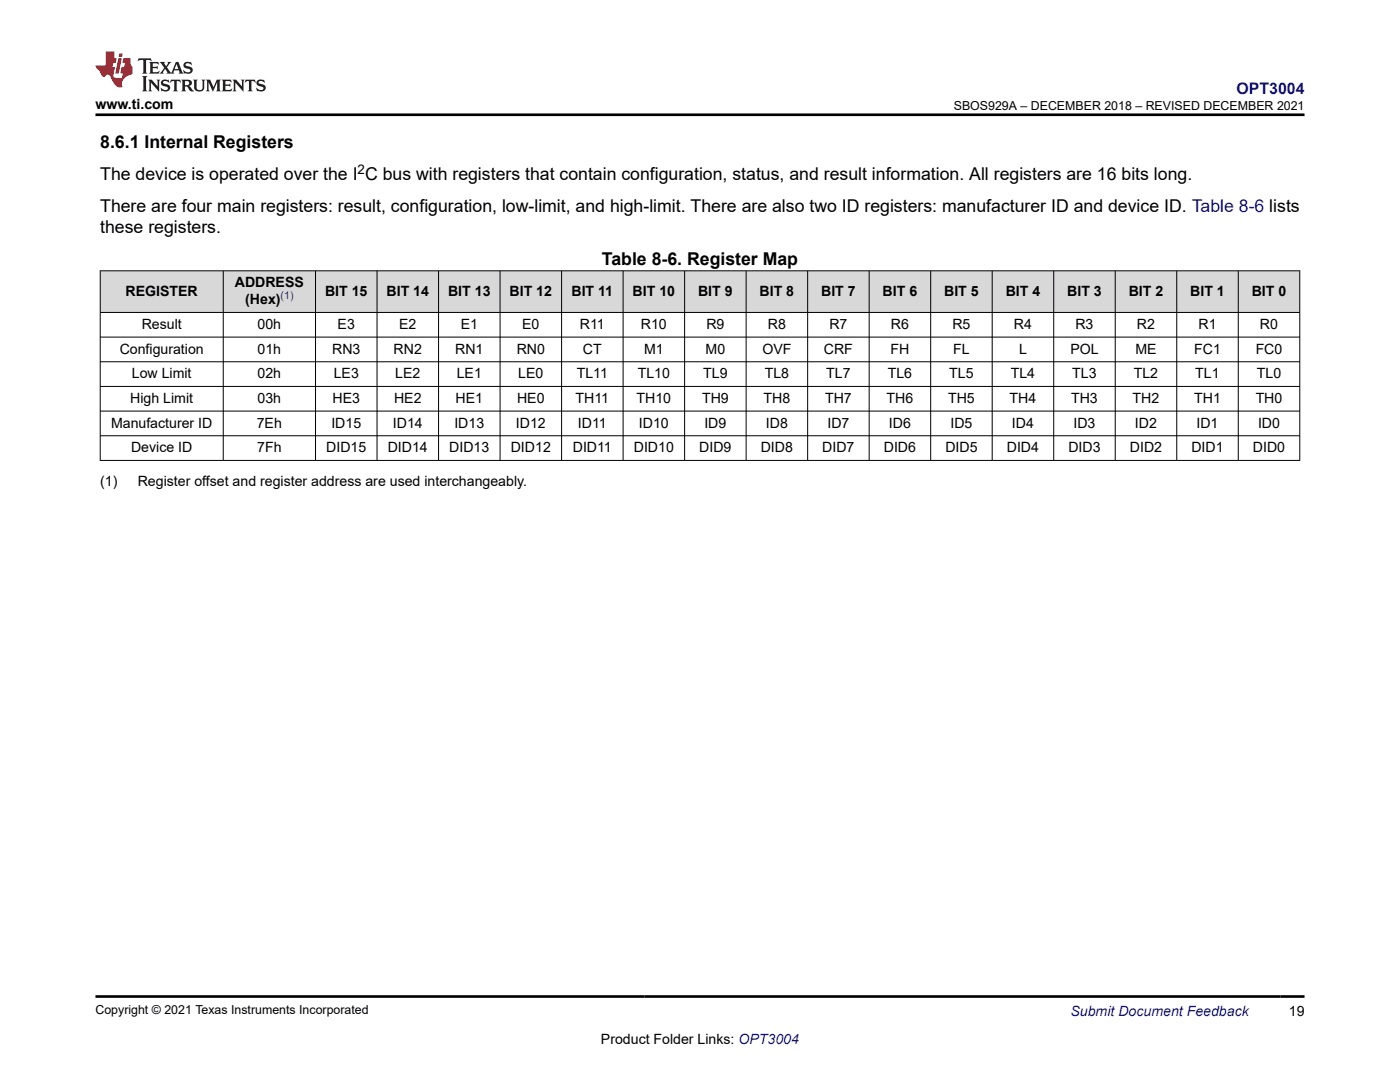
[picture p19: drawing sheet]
<svg xmlns="http://www.w3.org/2000/svg" width="279mm" height="216mm" viewBox="0 0 279 216" stroke-linecap="round" stroke-linejoin="round" font-family="sans-serif">
<defs><g id="words">
<g font-size="3.5">
<text x="20" y="29.6">8.6.1 Internal Registers</text>
<text x="20" y="35.9">The device is operated over the I C bus with registers that contain configuration, status, and result information. All registers are 16 bits long.</text>
<text x="20" y="42.3">There are four main registers: result, configuration, low-limit, and high-limit. There are also two ID registers: manufacturer ID and device ID. Table 8-6 lists</text>
<text x="20" y="46.5">these registers.</text>
<text x="120.1" y="52.9">Table 8-6. Register Map</text>
</g>
<text font-size="3.2" fill="#00f" x="246.8" y="18.7">OPT3004</text>
<g font-size="2.8">
<text x="19.1" y="21.8">www.ti.com</text>
<text x="25.1" y="59">REGISTER</text>
<text x="46.9" y="57.3">ADDRESS</text>
<text x="64.9" y="59">BIT 15</text>
<text x="77.2" y="59">BIT 14</text>
<text x="89.4" y="59">BIT 13</text>
<text x="101.7" y="59">BIT 12</text>
<text x="114.1" y="59">BIT 11</text>
<text x="126.3" y="59">BIT 10</text>
<text x="139.3" y="59">BIT 9</text>
<text x="151.6" y="59">BIT 8</text>
<text x="163.9" y="59">BIT 7</text>
<text x="176.2" y="59">BIT 6</text>
<text x="188.4" y="59">BIT 5</text>
<text x="200.7" y="59">BIT 4</text>
<text x="213" y="59">BIT 3</text>
<text x="225.3" y="59">BIT 2</text>
<text x="237.5" y="59">BIT 1</text>
<text x="249.8" y="59">BIT 0</text>
<text x="28.3" y="65.6">Result</text>
<text x="48.9" y="60.7">(Hex)</text>
<text x="51.4" y="65.6">00h</text>
<text x="67.4" y="65.6">E3</text>
<text x="79.7" y="65.6">E2</text>
<text x="91.9" y="65.6">E1</text>
<text x="104.2" y="65.6">E0</text>
<text x="115.7" y="65.6">R11</text>
<text x="127.9" y="65.6">R10</text>
<text x="141" y="65.6">R9</text>
<text x="153.2" y="65.6">R8</text>
<text x="165.5" y="65.6">R7</text>
<text x="177.8" y="65.6">R6</text>
<text x="190.1" y="65.6">R5</text>
<text x="202.3" y="65.6">R4</text>
<text x="214.6" y="65.6">R3</text>
<text x="226.9" y="65.6">R2</text>
<text x="239.2" y="65.6">R1</text>
<text x="251.5" y="65.6">R0</text>
<text x="23.9" y="70.5">Configuration</text>
<text x="51.4" y="70.5">01h</text>
<text x="66.3" y="70.5">RN3</text>
<text x="78.6" y="70.5">RN2</text>
<text x="90.8" y="70.5">RN1</text>
<text x="103.1" y="70.5">RN0</text>
<text x="116.3" y="70.5">CT</text>
<text x="128.5" y="70.5">M1</text>
<text x="140.8" y="70.5">M0</text>
<text x="152.1" y="70.5">OVF</text>
<text x="164.4" y="70.5">CRF</text>
<text x="177.7" y="70.5">FH</text>
<text x="190.2" y="70.5">FL</text>
<text x="203.4" y="70.5">L</text>
<text x="213.6" y="70.5">POL</text>
<text x="226.6" y="70.5">ME</text>
<text x="238.3" y="70.5">FC1</text>
<text x="250.6" y="70.5">FC0</text>
<text x="26.3" y="75.5">Low Limit</text>
<text x="51.4" y="75.5">02h</text>
<text x="66.6" y="75.5">LE3</text>
<text x="78.9" y="75.5">LE2</text>
<text x="91.2" y="75.5">LE1</text>
<text x="103.4" y="75.5">LE0</text>
<text x="115.1" y="75.5">TL11</text>
<text x="127.3" y="75.5">TL10</text>
<text x="140.3" y="75.5">TL9</text>
<text x="152.6" y="75.5">TL8</text>
<text x="164.9" y="75.5">TL7</text>
<text x="177.2" y="75.5">TL6</text>
<text x="189.4" y="75.5">TL5</text>
<text x="201.7" y="75.5">TL4</text>
<text x="214" y="75.5">TL3</text>
<text x="226.3" y="75.5">TL2</text>
<text x="238.6" y="75.5">TL1</text>
<text x="250.8" y="75.5">TL0</text>
<text x="26" y="80.4">High Limit</text>
<text x="51.4" y="80.4">03h</text>
<text x="66.4" y="80.4">HE3</text>
<text x="78.6" y="80.4">HE2</text>
<text x="90.9" y="80.4">HE1</text>
<text x="103.2" y="80.4">HE0</text>
<text x="114.9" y="80.4">TH11</text>
<text x="127" y="80.4">TH10</text>
<text x="140.1" y="80.4">TH9</text>
<text x="152.4" y="80.4">TH8</text>
<text x="164.7" y="80.4">TH7</text>
<text x="176.9" y="80.4">TH6</text>
<text x="189.2" y="80.4">TH5</text>
<text x="201.5" y="80.4">TH4</text>
<text x="213.8" y="80.4">TH3</text>
<text x="226" y="80.4">TH2</text>
<text x="238.3" y="80.4">TH1</text>
<text x="250.6" y="80.4">TH0</text>
<text x="22.2" y="85.3">Manufacturer ID</text>
<text x="51.3" y="85.3">7Eh</text>
<text x="66.1" y="85.3">ID15</text>
<text x="78.4" y="85.3">ID14</text>
<text x="90.7" y="85.3">ID13</text>
<text x="103" y="85.3">ID12</text>
<text x="115.3" y="85.3">ID11</text>
<text x="127.5" y="85.3">ID10</text>
<text x="140.6" y="85.3">ID9</text>
<text x="152.9" y="85.3">ID8</text>
<text x="165.1" y="85.3">ID7</text>
<text x="177.4" y="85.3">ID6</text>
<text x="189.7" y="85.3">ID5</text>
<text x="202" y="85.3">ID4</text>
<text x="214.2" y="85.3">ID3</text>
<text x="226.5" y="85.3">ID2</text>
<text x="238.8" y="85.3">ID1</text>
<text x="251.1" y="85.3">ID0</text>
<text x="26.2" y="90.2">Device ID</text>
<text x="51.3" y="90.2">7Fh</text>
<text x="65.1" y="90.2">DID15</text>
<text x="77.4" y="90.2">DID14</text>
<text x="89.7" y="90.2">DID13</text>
<text x="101.9" y="90.2">DID12</text>
<text x="114.3" y="90.2">DID11</text>
<text x="126.5" y="90.2">DID10</text>
<text x="139.6" y="90.2">DID9</text>
<text x="151.8" y="90.2">DID8</text>
<text x="164.1" y="90.2">DID7</text>
<text x="176.4" y="90.2">DID6</text>
<text x="188.7" y="90.2">DID5</text>
<text x="200.9" y="90.2">DID4</text>
<text x="213.2" y="90.2">DID3</text>
<text x="225.5" y="90.2">DID2</text>
<text x="237.8" y="90.2">DID1</text>
<text x="250" y="90.2">DID0</text>
<text x="20" y="97">(1)</text>
<text x="27.5" y="97">Register offset and register address are used interchangeably.</text>
<text x="257.2" y="202.6">19</text>
<text x="119.9" y="208.2">Product Folder Links: OPT3004</text>
</g>
<text font-size="2.8" fill="#00f" x="213.6" y="202.7">Submit Document Feedback</text>
<text font-size="2.6" x="71.4" y="34.8">2</text>
<g font-size="2.5">
<text x="190.4" y="21.9">SBOS929A – DECEMBER 2018 – REVISED DECEMBER 2021</text>
<text x="19.1" y="202.4">Copyright © 2021 Texas Instruments Incorporated</text>
</g>
<text font-size="2.1" fill="#00f" x="56" y="59.8">(1)</text>
</g></defs>
<g fill="#d8d8d8">
<path d="M20 54h239.4v8.3h-239.4z" fill-rule="evenodd"/>
<path d="M20.1 54.1h24.4v8.2h-24.4z" fill-rule="evenodd"/>
<path d="M44.6 54.1h18.3v8.2h-18.3z" fill-rule="evenodd"/>
<path d="M63 54.1h12.2v8.2h-12.2z" fill-rule="evenodd"/>
<path d="M75.3 54.1h12.2v8.2h-12.2z" fill-rule="evenodd"/>
<path d="M87.6 54.1h12.1v8.2h-12.1z" fill-rule="evenodd"/>
<path d="M99.9 54.1h12.1v8.2h-12.1z" fill-rule="evenodd"/>
<path d="M112.1 54.1h12.2v8.2h-12.2z" fill-rule="evenodd"/>
<path d="M124.4 54.1h12.2v8.2h-12.2z" fill-rule="evenodd"/>
<path d="M136.7 54.1h12.1v8.2h-12.1z" fill-rule="evenodd"/>
<path d="M149 54.1h12.1v8.2h-12.1z" fill-rule="evenodd"/>
<path d="M161.2 54.1h12.2v8.2h-12.2z" fill-rule="evenodd"/>
<path d="M173.5 54.1h12.2v8.2h-12.2z" fill-rule="evenodd"/>
<path d="M185.8 54.1h12.2v8.2h-12.2z" fill-rule="evenodd"/>
<path d="M198.1 54.1h12.1v8.2h-12.1z" fill-rule="evenodd"/>
<path d="M210.4 54.1h12.1v8.2h-12.1z" fill-rule="evenodd"/>
<path d="M222.6 54.1h12.2v8.2h-12.2z" fill-rule="evenodd"/>
<path d="M234.9 54.1h12.2v8.2h-12.2z" fill-rule="evenodd"/>
<path d="M247.2 54.1h12.1v8.2h-12.1z" fill-rule="evenodd"/>
</g>
<g fill="none" stroke="#000" stroke-width=".2">
<path d="M19.9 54h239.6M20 54v37.9M44.6 54v37.9M63 54v37.9M75.2 54v37.9M87.5 54v37.9M99.8 54v37.9M112.1 54v37.9M124.4 54v37.9M136.6 54v37.9M148.9 54v37.9M161.2 54v37.9"/>
<path d="M173.5 54v37.9M185.7 54v37.9M198 54v37.9M210.3 54v37.9M222.6 54v37.9M234.8 54v37.9M247.1 54v37.9M259.4 54v37.9M19.9 62.3h239.6M19.9 67.3h239.6M19.9 72.2h239.6M19.9 77.1h239.6"/>
<path d="M19.9 82h239.6M19.9 87h239.6M19.9 91.9h239.6"/>
</g>
<path d="M27.7 11.6l-.2 .6 .5-.2h.6v.1v2.2l-.2 .4h1l-.2-.4v-2.2v-.1h.5l.5 .2-.1-.6zM29.8 12.4l.2 .3v1.6l-.2 .4h1.9l.1-.6a1.08 1.08 0 0 1-1.3 .2v-.7h.6l.4 .2v-.7l-.4 .2h-.6v-.5l.2-.2a1 1 0 0 1 1 .3l-.1-.5zM31.8 12.4l1 1.1-1 1.2h.9l-.2-.2 .4-.8 .5 .8-.2 .2h1.6l-.2-.2 .1-.5h1l.1 .5-.1 .2h.9l-.2-.4-.8-1.9h-.5l-1 2.1-.8-1.1 .9-1h-.8l.2 .2-.5 .6-.3-.6 .1-.2zM35.2 12.8l.4 1h-.8zM36.8 12.5a.65 .65 0 0 0-.2 .7 .65 .65 0 0 0 .6 .5l.7 .1 .1 .3a.79 .79 0 0 1-.7 .4 .79 .79 0 0 1-.7-.5l.1 .7 .2-.1a.93 .93 0 0 0 1.1 0 .93 .93 0 0 0 .4-.9 1.46 1.46 0 0 0-1.2-.6l-.1-.3a1.09 1.09 0 0 1 1.2 .2l-.2-.6-.1 .1-.6-.2zM28.4 15.2l.2 .4v2.2l-.2 .4h1l-.2-.4v-2.2l.2-.4zM29.6 15.9l.2 .4v1.5l-.2 .4h.8l-.3-.4v-1.3l1.7 1.8v-2l.2-.4h-.8l.2 .2 .1 1.1-1.2-1.3zM32.3 16a.65 .65 0 0 0-.2 .8 .65 .65 0 0 0 .7 .4l.6 .2 .1 .2a.79 .79 0 0 1-.7 .4 .79 .79 0 0 1-.7-.5l.1 .7 .2-.1a.93 .93 0 0 0 1.1 .1 .93 .93 0 0 0 .4-1 1.46 1.46 0 0 0-1.2-.5l-.1-.4a1.09 1.09 0 0 1 1.2 .2l-.2-.6-.1 .1-.6-.1zM34.1 15.9l-.1 .6a.63 .63 0 0 1 .7-.3l.1 1.6-.3 .4h1l-.2-.4v-1.6a.66 .66 0 0 1 .8 .3l-.1-.6zM36.2 15.9l.2 .4v1.5l-.2 .4h.9l-.2-.2v-.7h.5l.1 .2a.79 .79 0 0 0 1.2 .6l-1-.9a.61 .61 0 0 0 .6-.6 .61 .61 0 0 0-.5-.7zM36.9 16.2h.2a.47 .47 0 0 1 .5 .1 .47 .47 0 0 1 .1 .5l-.2 .1-.6 .1zM38.5 15.9l.2 .2a2.27 2.27 0 0 0 .4 2 1.04 1.04 0 0 0 1.7-.7v-1.3l.2-.2h-.8l.2 .4v1.1a.6 .6 0 0 1-.6 .6 .6 .6 0 0 1-.6-.6v-1.1l.3-.4zM41.1 15.9l.2 .4v1.5l-.2 .4h.7l-.2-.4v-1.4l.9 1.9 .8-1.9v1.4l-.2 .4h1l-.3-.4v-1.5l.3-.4h-.8l-.7 1.5-.7-1.5zM44.3 15.9l.2 .4v1.5l-.2 .4h1.9l.1-.6a1.09 1.09 0 0 1-1.3 .2v-.7h.6l.4 .2v-.6l-.4 .2h-.6v-.6l.2-.1a1.01 1.01 0 0 1 1 .3l-.1-.6zM46.4 15.9l.3 .4v1.5l-.3 .4h.8l-.2-.4v-1.3l1.6 1.8v-2l.2-.4h-.7l.2 .2v1.1l-1.2-1.3zM49 15.9l-.1 .6a.63 .63 0 0 1 .8-.3v1.6l-.3 .4h1l-.2-.4v-1.6a.66 .66 0 0 1 .8 .3l-.1-.6zM51.4 16a.65 .65 0 0 0-.2 .8 .65 .65 0 0 0 .6 .4l.6 .2 .2 .2a.79 .79 0 0 1-.8 .4 .79 .79 0 0 1-.6-.5l.1 .7 .2-.1a.93 .93 0 0 0 1 .1 .93 .93 0 0 0 .5-1 1.46 1.46 0 0 0-1.3-.5l-.1-.4a1.09 1.09 0 0 1 1.3 .2l-.2-.6-.2 .1-.5-.1z" fill="#231f20"/>
<path d="M21.1 10.3v2.7h-2.1l.1 .4 .9 1a.95 .95 0 0 0 .9 .9 .59 .59 0 0 1 .6-.4 .59 .59 0 0 1 .5 .3l.4 .8a1.59 1.59 0 0 0 2.1 1.4 1.61 1.61 0 0 1 1-2.3l1-.3-.1-1.5a1.59 1.59 0 0 1-.4-1.7h-1.4l-.2 .9h.5l-.1 .9h-.5l-.2 .9v.3l.4 .1-.2 .9h-.6a.73 .73 0 0 1-1.1-.7l.3-1.5h-.5l.2-.9h.5l.2-.9h-.5v-1.3zM23.6 11.6l-.6 3.1h.7l.6-3.1zM23.8 10.7l-.1 .6h.7l.1-.6z" fill="#ed1c24"/>
<path d="M19.1 22.9h241.3M19.1 198.8h241.3" fill="none" stroke="#000" stroke-width=".53"/>
<use href="#words"/>
</svg>
